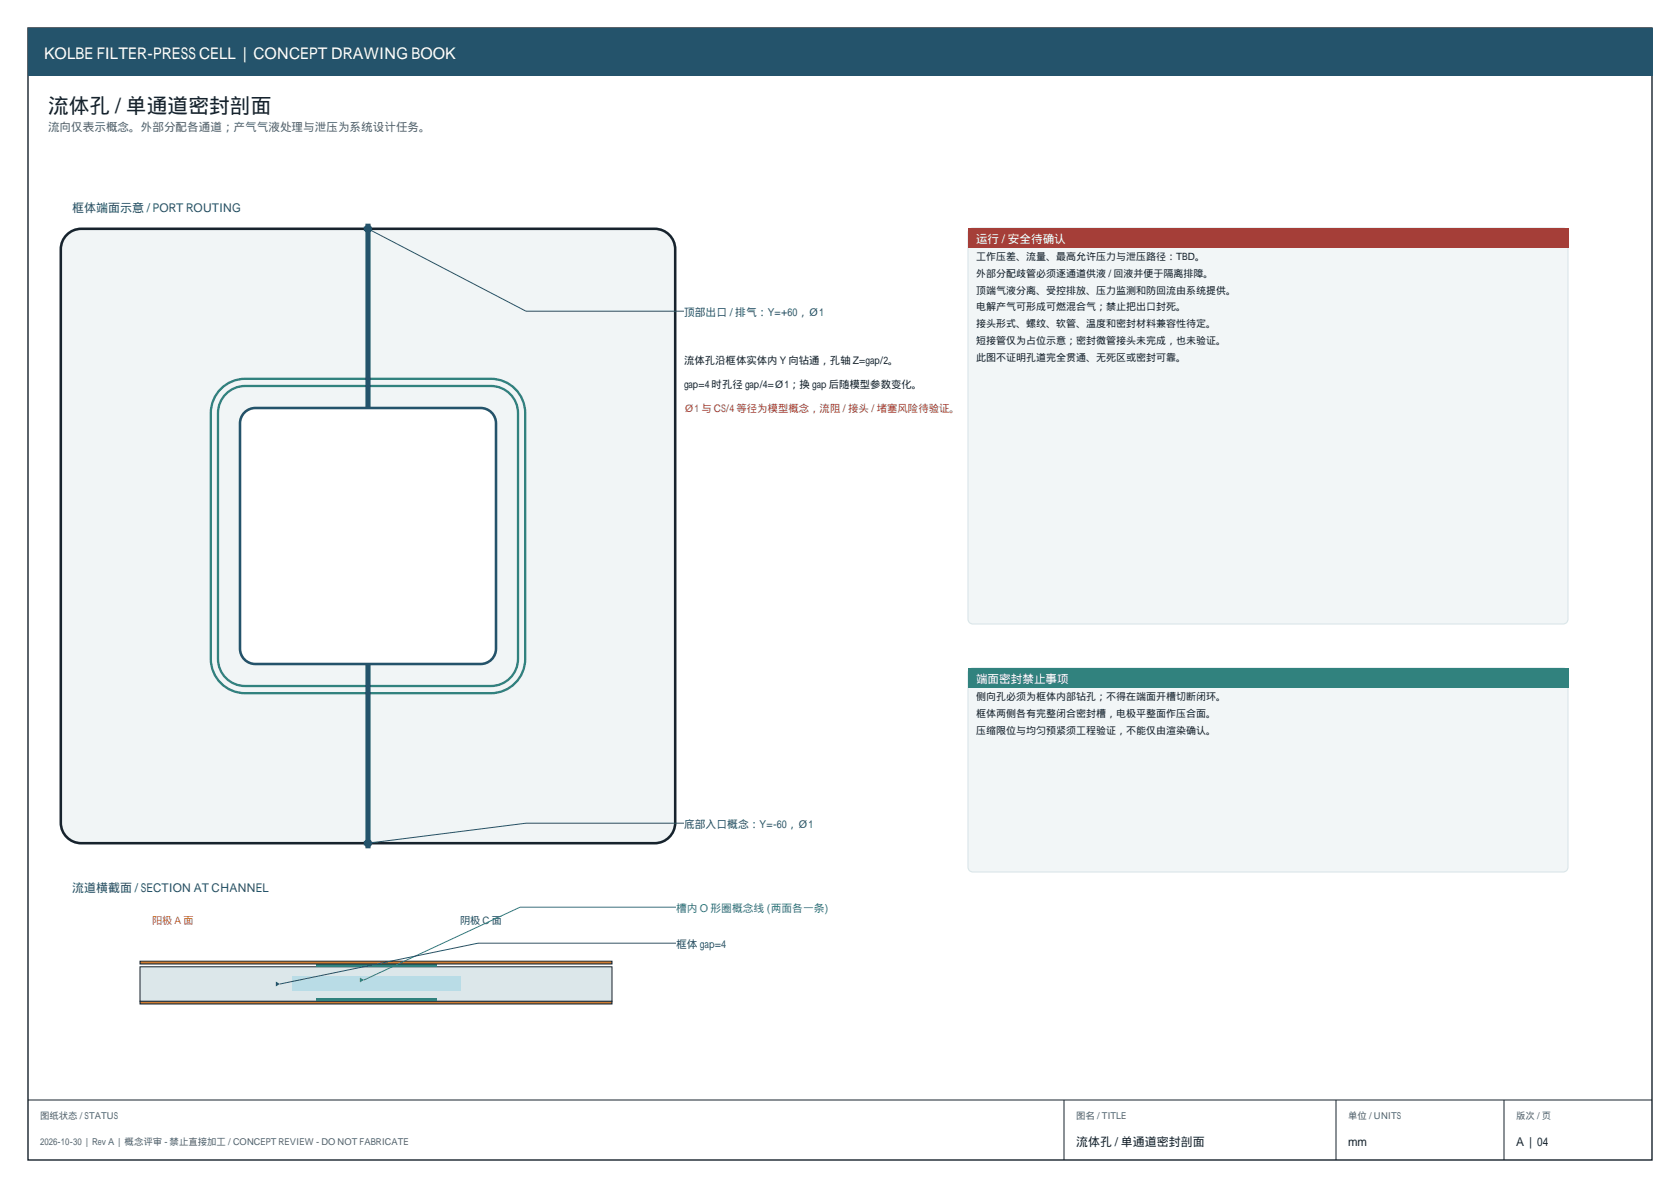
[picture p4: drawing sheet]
<svg xmlns="http://www.w3.org/2000/svg" width="420mm" height="297mm" viewBox="0 0 420 297" stroke-linecap="round" stroke-linejoin="round" font-family="sans-serif">
<defs><g id="words">
<text font-size="5.2" fill="#17232d" x="12" y="28.2">流体孔 / 单通道密封剖面</text>
<text font-size="4" fill="#fff" x="11" y="14.8">KOLBE FILTER-PRESS CELL | CONCEPT DRAWING BOOK</text>
<g font-size="3" fill="#24536b">
<text x="18" y="53">框体端面示意 / PORT ROUTING</text>
<text x="18" y="223">流道横截面 / SECTION AT CHANNEL</text>
</g>
<g font-size="3" fill="#17232d">
<text x="269" y="286.4">流体孔 / 单通道密封剖面</text>
<text x="337" y="286.4">mm</text>
<text x="379" y="286.4">A | 04</text>
</g>
<text font-size="2.9" fill="#52636f" x="12" y="32.8">流向仅表示概念。外部分配各通道；产气气液处理与泄压为系统设计任务。</text>
<g font-size="2.9" fill="#fff">
<text x="244" y="60.7">运行 / 安全待确认</text>
<text x="244" y="170.7">端面密封禁止事项</text>
</g>
<g font-size="2.7" fill="#24536b">
<text x="171" y="79">顶部出口 / 排气：Y=+60，Ø1</text>
<text x="171" y="207">底部入口概念：Y=-60，Ø1</text>
<text x="169" y="237">框体 gap=4</text>
</g>
<text font-size="2.7" fill="#31827e" x="169" y="228">槽内 O 形圈概念线 (两面各一条)</text>
<g font-size="2.6" fill="#17232d">
<text x="171" y="91">流体孔沿框体实体内 Y 向钻通，孔轴 Z=gap/2。</text>
<text x="171" y="97">gap=4 时孔径 gap/4=Ø1；换 gap 后随模型参数变化。</text>
</g>
<text font-size="2.6" fill="#a53e38" x="171" y="103">Ø1 与 CS/4 等径为模型概念，流阻 / 接头 / 堵塞风险待验证。</text>
<text font-size="2.6" fill="#d17a27" x="38" y="231">阳极 A 面</text>
<text font-size="2.6" fill="#24536b" x="115" y="231">阴极 C 面</text>
<g font-size="2.5" fill="#17232d">
<text x="244" y="65">工作压差、流量、最高允许压力与泄压路径：TBD。</text>
<text x="244" y="69.2">外部分配歧管必须逐通道供液 / 回液并便于隔离排障。</text>
<text x="244" y="73.4">顶端气液分离、受控排放、压力监测和防回流由系统提供。</text>
<text x="244" y="77.6">电解产气可形成可燃混合气；禁止把出口封死。</text>
<text x="244" y="81.8">接头形式、螺纹、软管、温度和密封材料兼容性待定。</text>
<text x="244" y="86">短接管仅为占位示意；密封微管接头未完成，也未验证。</text>
<text x="244" y="90.2">此图不证明孔道完全贯通、无死区或密封可靠。</text>
<text x="244" y="175">侧向孔必须为框体内部钻孔；不得在端面开槽切断闭环。</text>
<text x="244" y="179.2">框体两侧各有完整闭合密封槽，电极平整面作压合面。</text>
<text x="244" y="183.4">压缩限位与均匀预紧须工程验证，不能仅由渲染确认。</text>
</g>
<g font-size="2.4" fill="#52636f">
<text x="10" y="279.8">图纸状态 / STATUS</text>
<text x="269" y="279.8">图名 / TITLE</text>
<text x="337" y="279.8">单位 / UNITS</text>
<text x="379" y="279.8">版次 / 页</text>
<text x="10" y="286.3">2026-10-30 | Rev A | 概念评审 - 禁止直接加工 / CONCEPT REVIEW - DO NOT FABRICATE</text>
</g>
</g></defs>
<path d="M7 7h406v283h-406z" fill="none" stroke="#17232d" stroke-width=".35"/>
<path d="M7 7h406v12h-406z" fill-rule="evenodd" fill="#24536b"/>
<path d="M7 275h406M266 275v15M334 275v15M376 275v15" fill="none" stroke="#17232d" stroke-width=".25"/>
<path d="M16.4 59a5.1 5.1 0 0 1 3.9-1.8h143.4a5.1 5.1 0 0 1 5.1 5.1v143.4a5.1 5.1 0 0 1-5.1 5.1h-143.4a5.1 5.1 0 0 1-5.1-5.1v-143.4a5.1 5.1 0 0 1 1.2-3.3z" fill-rule="evenodd" fill="#f1f5f6" stroke="#17232d" stroke-width=".64" stroke-linecap="butt"/>
<path d="M61.1 103.1a3.8 3.8 0 0 1 2.7-1.1h56.4a3.8 3.8 0 0 1 3.8 3.8v56.4a3.8 3.8 0 0 1-3.8 3.8h-56.4a3.8 3.8 0 0 1-3.8-3.8v-56.4a3.8 3.8 0 0 1 1.1-2.7z" fill-rule="evenodd" fill="#fff" stroke="#24536b" stroke-width=".64" stroke-linecap="butt"/>
<path d="M55.2 97.2a8.5 8.5 0 0 1 6.1-2.5h61.4a8.6 8.6 0 0 1 8.6 8.6v61.4a8.6 8.6 0 0 1-8.6 8.6h-61.4a8.6 8.6 0 0 1-8.6-8.6v-61.4a8.5 8.5 0 0 1 2.5-6.1zM56.2 98.8a6.8 6.8 0 0 1 5.1-2.3h61.4a6.8 6.8 0 0 1 6.8 6.8v61.4a6.8 6.8 0 0 1-6.8 6.8h-61.4a6.8 6.8 0 0 1-6.8-6.8v-61.4a6.8 6.8 0 0 1 1.7-4.5z" fill="none" stroke="#31827e" stroke-width=".58"/>
<path d="M92 55.9v46.1M92 166v46.1" fill="none" stroke="#24536b" stroke-width="1.3" stroke-linecap="butt"/>
<g fill="#24536b">
<circle cx="92" cy="210.8" r="1.02"/>
<circle cx="92" cy="57.2" r="1.02"/>
</g>
<path d="M171 205.8h-39.5l-39.5 5" fill="none" stroke="#24536b" stroke-width=".25"/>
<path d="M91 210.2l1 .6-1 .6z" fill="#24536b"/>
<path d="M92 57.2l39.5 20.6h39.5" fill="none" stroke="#24536b" stroke-width=".25"/>
<path d="M91 56.6l1 .6-1 .6z" fill="#24536b"/>
<path d="M35 250.3h118v.7h-118z" fill-rule="evenodd" fill="#d17a27" stroke="#17232d" stroke-width=".25"/>
<path d="M35 241.7h118v8.6h-118z" fill-rule="evenodd" fill="#dce7ea" stroke="#17232d" stroke-width=".25"/>
<g fill="#31827e">
<path d="M79 249.5h30v.8h-30z" fill-rule="evenodd"/>
<path d="M79 240.9h30v.8h-30z" fill-rule="evenodd"/>
</g>
<path d="M35 240.3h118v.7h-118z" fill-rule="evenodd" fill="#d17a27" stroke="#17232d" stroke-width=".25"/>
<path d="M73 244.2h42v3.6h-42z" fill-rule="evenodd" fill="#b9dce6"/>
<path d="M169 226.8h-39l-39 18.2" fill="none" stroke="#31827e" stroke-width=".25"/>
<path d="M90 244.4l1 .6-1 .6z" fill="#31827e"/>
<path d="M169 235.8h-49.5l-49.5 10.2" fill="none" stroke="#24536b" stroke-width=".25"/>
<path d="M69 245.4l1 .6-1 .6z" fill="#24536b"/>
<path d="M242.5 57.2l.7-.2h147.6a1.2 1.2 0 0 1 1.2 1.2v96.6a1.2 1.2 0 0 1-1.2 1.2h-147.6a1.2 1.2 0 0 1-1.2-1.2v-96.6z" fill-rule="evenodd" fill="#f2f6f7" stroke="#dce6ea" stroke-width=".3"/>
<path d="M242 57h150v5h-150z" fill-rule="evenodd" fill="#a53e38"/>
<path d="M242.2 167.5l1-.5h147.6a1.2 1.2 0 0 1 1.2 1.2v48.6a1.2 1.2 0 0 1-1.2 1.2h-147.6a1.2 1.2 0 0 1-1.2-1.2v-48.6z" fill-rule="evenodd" fill="#f2f6f7" stroke="#dce6ea" stroke-width=".3"/>
<path d="M242 167h150v5h-150z" fill-rule="evenodd" fill="#31827e"/>
<use href="#words"/>
</svg>
